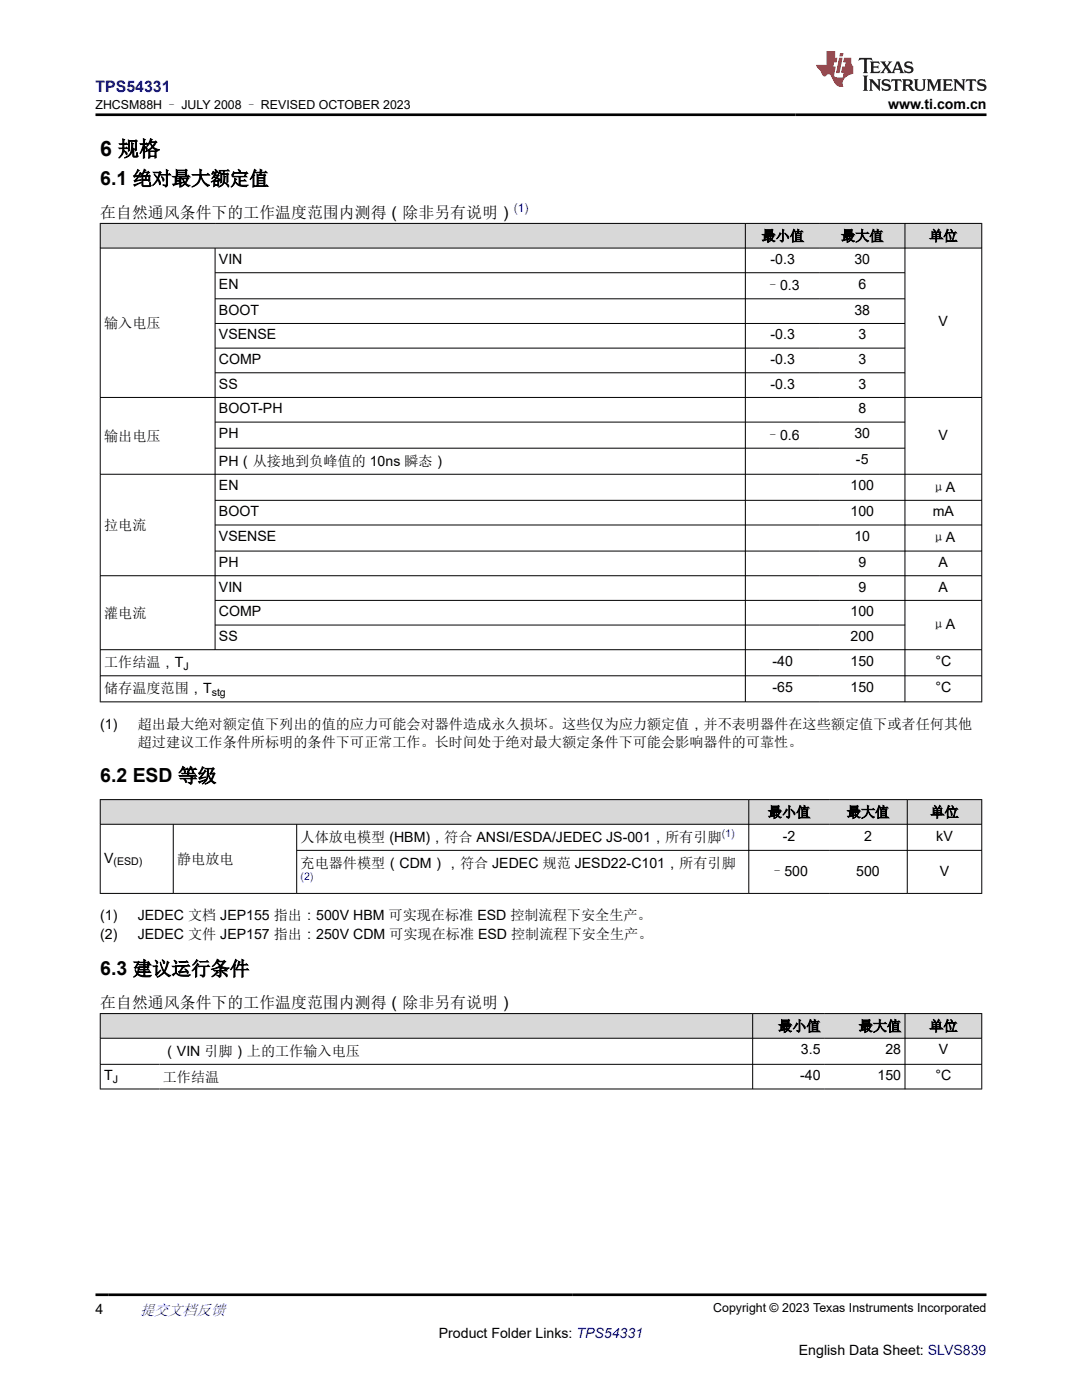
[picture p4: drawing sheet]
<svg xmlns="http://www.w3.org/2000/svg" width="216mm" height="279mm" viewBox="0 0 216 279" stroke-linecap="round" stroke-linejoin="round" font-family="sans-serif">
<defs><g id="words">
<text font-size="4.2" x="20" y="31.2">6 规格</text>
<g font-size="3.9">
<text x="20" y="37">6.1 绝对最大额定值</text>
<text x="20" y="156.1">6.2 ESD 等级</text>
<text x="20" y="194.7">6.3 建议运行条件</text>
</g>
<text font-size="3.2" fill="#00f" x="19" y="18.3">TPS54331</text>
<g font-size="3.2">
<text x="20" y="43.4">在自然通风条件下的工作温度范围内测得（除非另有说明）</text>
<text x="20" y="201.1">在自然通风条件下的工作温度范围内测得（除非另有说明）</text>
</g>
<text font-size="3" fill="#00f" x="27.9" y="262.4">提交文档反馈</text>
<g font-size="2.8">
<text x="177.2" y="21.7">www.ti.com.cn</text>
<text x="43.7" y="52.7">VIN</text>
<text x="152" y="48.1">最小值</text>
<text x="153.8" y="52.7">-0.3</text>
<text x="167.8" y="48.1">最大值</text>
<text x="170.5" y="52.7">30</text>
<text x="185.4" y="48.1">单位</text>
<text x="43.7" y="57.6">EN</text>
<text x="152.8" y="57.9">–0.3</text>
<text x="171.3" y="57.6">6</text>
<text x="20.8" y="65.4">输入电压</text>
<text x="43.7" y="62.8">BOOT</text>
<text x="170.5" y="62.8">38</text>
<text x="187.3" y="65.1">V</text>
<text x="43.7" y="67.7">VSENSE</text>
<text x="153.8" y="67.7">-0.3</text>
<text x="171.3" y="67.7">3</text>
<text x="43.7" y="72.7">COMP</text>
<text x="43.7" y="77.6">SS</text>
<text x="153.8" y="72.7">-0.3</text>
<text x="153.8" y="77.6">-0.3</text>
<text x="171.3" y="72.7">3</text>
<text x="171.3" y="77.6">3</text>
<text x="43.7" y="82.5">BOOT-PH</text>
<text x="171.3" y="82.5">8</text>
<text x="20.8" y="88">输出电压</text>
<text x="43.7" y="87.4">PH</text>
<text x="152.8" y="87.7">–0.6</text>
<text x="170.5" y="87.4">30</text>
<text x="187.3" y="87.7">V</text>
<text x="43.7" y="92.9">PH（从接地到负峰值的 10ns 瞬态）</text>
<text x="170.8" y="92.6">-5</text>
<text x="43.7" y="97.8">EN</text>
<text x="169.7" y="97.8">100</text>
<text x="185.9" y="98.1">μA</text>
<text x="20.8" y="105.8">拉电流</text>
<text x="43.7" y="103">BOOT</text>
<text x="43.7" y="108">VSENSE</text>
<text x="169.7" y="103">100</text>
<text x="170.5" y="108">10</text>
<text x="186.1" y="103">mA</text>
<text x="43.7" y="113.2">PH</text>
<text x="171.3" y="113.2">9</text>
<text x="185.9" y="108.2">μA</text>
<text x="187.3" y="113.2">A</text>
<text x="43.7" y="118.1">VIN</text>
<text x="171.3" y="118.1">9</text>
<text x="187.3" y="118.1">A</text>
<text x="20.8" y="123.3">灌电流</text>
<text x="43.7" y="123">COMP</text>
<text x="169.7" y="123">100</text>
<text x="185.9" y="125.6">μA</text>
<text x="43.7" y="127.9">SS</text>
<text x="169.7" y="127.9">200</text>
<text x="20.8" y="133.1">工作结温，T</text>
<text x="154.2" y="132.9">-40</text>
<text x="169.7" y="132.9">150</text>
<text x="186.7" y="132.9">°C</text>
<text x="20.8" y="138.3">储存温度范围，T</text>
<text x="154.2" y="138.1">-65</text>
<text x="169.7" y="138.1">150</text>
<text x="186.7" y="138.1">°C</text>
<text x="20" y="145.4">(1)</text>
<text x="27.5" y="145.4">超出最大绝对额定值下列出的值的应力可能会对器件造成永久损坏。这些仅为应力额定值，并不表明器件在这些额定值下或者任何其他</text>
<text x="27.5" y="149.1">超过建议工作条件所标明的条件下可正常工作。长时间处于绝对最大额定条件下可能会影响器件的可靠性。</text>
<text x="60" y="168">人体放电模型 (HBM)，符合 ANSI/ESDA/JEDEC JS-001，所有引脚</text>
<text x="153.2" y="163.1">最小值</text>
<text x="156.2" y="167.8">-2</text>
<text x="169" y="163.1">最大值</text>
<text x="172.4" y="167.8">2</text>
<text x="185.6" y="163.1">单位</text>
<text x="186.8" y="167.8">kV</text>
<text x="20.8" y="172.1">V</text>
<text x="35.3" y="172.4">静电放电</text>
<text x="60" y="173.2">充电器件模型（CDM），符合 JEDEC 规范 JESD22-C101，所有引脚</text>
<text x="153.7" y="174.9">–500</text>
<text x="170.9" y="174.7">500</text>
<text x="187.5" y="174.7">V</text>
<text x="20" y="183.7">(1)</text>
<text x="27.5" y="183.7">JEDEC 文档 JEP155 指出：500V HBM 可实现在标准 ESD 控制流程下安全生产。</text>
<text x="20" y="187.3">(2)</text>
<text x="27.5" y="187.3">JEDEC 文件 JEP157 指出：250V CDM 可实现在标准 ESD 控制流程下安全生产。</text>
<text x="155.3" y="205.8">最小值</text>
<text x="171.3" y="205.8">最大值</text>
<text x="185.4" y="205.8">单位</text>
<text x="20.8" y="215.6">T</text>
<text x="32.5" y="210.7">（VIN 引脚）上的工作输入电压</text>
<text x="32.5" y="215.9">工作结温</text>
<text x="159.7" y="215.6">-40</text>
<text x="159.8" y="210.4">3.5</text>
<text x="175.1" y="215.6">150</text>
<text x="176.7" y="210.4">28</text>
<text x="186.7" y="215.6">°C</text>
<text x="187.3" y="210.4">V</text>
<text x="19" y="262.1">4</text>
<text x="87.6" y="266.9">Product Folder Links: TPS54331</text>
<text x="159.4" y="270.3">English Data Sheet: SLVS839</text>
</g>
<g font-size="2.5">
<text x="19" y="21.8">ZHCSM88H – JULY 2008 – REVISED OCTOBER 2023</text>
<text x="142.3" y="261.8">Copyright © 2023 Texas Instruments Incorporated</text>
</g>
<text font-size="2.4" fill="#00f" x="102.6" y="42.4">(1)</text>
<g font-size="2.1">
<text x="36.6" y="133.7">J</text>
<text x="42.2" y="138.9">stg</text>
<text x="22.6" y="172.7">(ESD)</text>
<text x="22.5" y="216.2">J</text>
</g>
<g font-size="2.1" fill="#00f">
<text x="144" y="167">(1)</text>
<text x="60" y="175.6">(2)</text>
</g>
</g></defs>
<g fill="#d8d8d8">
<path d="M20 44.6h175.9v4.9h-175.9z" fill-rule="evenodd"/>
<path d="M20.1 44.6h22.8v4.8h-22.8z" fill-rule="evenodd"/>
<path d="M42.9 44.6h105.8v4.8h-105.8z" fill-rule="evenodd"/>
<path d="M148.8 44.6h14.8v4.8h-14.8z" fill-rule="evenodd"/>
<path d="M163.6 44.6h16.9v4.8h-16.9z" fill-rule="evenodd"/>
<path d="M180.6 44.6h15.2v4.8h-15.2z" fill-rule="evenodd"/>
</g>
<g fill="none" stroke="#000" stroke-width=".2">
<path d="M19.9 44.6h176.1M19.9 49.5h176.1M20 44.5v95.6M42.9 49.5v80.2M42.9 54.4h137.7M42.9 59.6h137.7M148.7 44.5v95.6M180.6 44.5v95.6M195.9 44.5v95.6M19.9 79.3h176.1M42.9 64.6h137.7M42.9 69.5h137.7"/>
<path d="M42.9 74.4h137.7M19.9 94.6h176.1M42.9 84.2h137.7M42.9 89.4h137.7M42.9 99.9h153.1M19.9 114.9h176.1M42.9 104.8h153.1M42.9 110h153.1M42.9 119.8h153.1M19.9 134.9h176.1M42.9 124.7h137.7M196 129.7h-176.1"/>
<path d="M19.9 140.1h176.1"/>
</g>
<g fill="#d8d8d8">
<path d="M20 159.6h175.9v4.9h-175.9z" fill-rule="evenodd"/>
<path d="M20.1 159.6h129.2v4.8h-129.2z" fill-rule="evenodd"/>
<path d="M149.5 159.6h15.9v4.8h-15.9z" fill-rule="evenodd"/>
<path d="M165.4 159.6h15.6v4.8h-15.6z" fill-rule="evenodd"/>
<path d="M181.1 159.6h14.7v4.8h-14.7z" fill-rule="evenodd"/>
</g>
<path d="M19.9 159.6h176.1M20 159.5v18.9M149.4 159.5v18.9M181 159.5v18.9M195.9 159.5v18.9M19.9 164.5h176.1M19.9 178.3h176.1M34.6 164.5v13.9M59.2 164.5v13.9M59.2 169.7h136.8" fill="none" stroke="#000" stroke-width=".2"/>
<g fill="#d8d8d8">
<path d="M20 202.3h175.9v4.9h-175.9z" fill-rule="evenodd"/>
<path d="M20.1 202.3h130v4.8h-130z" fill-rule="evenodd"/>
<path d="M150.2 202.3h14.2v4.8h-14.2z" fill-rule="evenodd"/>
<path d="M164.4 202.3h16.1v4.8h-16.1z" fill-rule="evenodd"/>
<path d="M180.6 202.3h15.2v4.8h-15.2z" fill-rule="evenodd"/>
</g>
<path d="M19.9 202.3h176.1M19.9 207.2h176.1M19.9 212.4h176.1M19.9 217.3h176.1M20 202.2v15.2M150.2 202.2v15.2M180.6 202.2v15.2M195.9 202.2v15.2" fill="none" stroke="#000" stroke-width=".2"/>
<path d="M171.5 11.6l-.2 .5 .5-.2h.6v.1v2.2l-.2 .4h1l-.2-.4v-2.2v-.1h.5l.5 .2-.1-.5zM173.6 12.3l.2 .4v1.5l-.2 .4h1.9l.1-.6a1.08 1.08 0 0 1-1.3 .2v-.7h.6l.4 .2v-.7l-.4 .2h-.6v-.5l.2-.2a1 1 0 0 1 1 .3l-.1-.5zM175.7 12.3l.9 1.1-1 1.2h.9l-.2-.2 .5-.8 .4 .8-.2 .2h1.6l-.2-.2 .2-.5h.9l.1 .5-.1 .2h.9l-.2-.3-.8-2h-.5l-.9 2.2-.9-1.1 .9-1.1h-.8l.2 .2-.4 .6-.4-.6 .2-.2zM179 12.7l.4 1h-.7zM180.7 12.4a.65 .65 0 0 0-.2 .7 .65 .65 0 0 0 .6 .5l.6 .1 .1 .3a.79 .79 0 0 1-.7 .4 .79 .79 0 0 1-.7-.5l.1 .7 .2-.1a.93 .93 0 0 0 1.1 .1 .93 .93 0 0 0 .4-1 1.46 1.46 0 0 0-1.2-.6l-.1-.3a1.09 1.09 0 0 1 1.2 .2l-.2-.6-.1 .1-.5-.2zM172.2 15.1l.2 .4v2.2l-.2 .4h1l-.2-.4v-2.2l.2-.4zM173.4 15.8l.2 .4v1.5l-.2 .4h.8l-.3-.4 .1-1.3 1.6 1.8v-2l.2-.4h-.7l.1 .2 .1 1.1-1.2-1.3zM176.2 15.9a.65 .65 0 0 0-.2 .8 .65 .65 0 0 0 .6 .4l.6 .2 .1 .2a.79 .79 0 0 1-.7 .4 .79 .79 0 0 1-.7-.5l.1 .7 .2-.1a.93 .93 0 0 0 1.1 .1 .93 .93 0 0 0 .4-.9 1.46 1.46 0 0 0-1.2-.6l-.1-.4a1.09 1.09 0 0 1 1.2 .2l-.1-.6-.2 .1-.5-.1zM177.9 15.8l-.1 .6a.63 .63 0 0 1 .8-.3v1.6l-.3 .4h1l-.2-.4v-1.6a.66 .66 0 0 1 .8 .3l-.1-.6zM180 15.8l.2 .4v1.5l-.2 .4h1l-.2-.2-.1-.7h.5l.1 .2a.79 .79 0 0 0 1.2 .6l-1-.9a.61 .61 0 0 0 .6-.6 .61 .61 0 0 0-.5-.7zM180.8 16.1h.1a.47 .47 0 0 1 .5 .1 .47 .47 0 0 1 .1 .5l-.1 .1-.7 .1zM182.3 15.8l.2 .2a2.27 2.27 0 0 0 .4 2 1.04 1.04 0 0 0 1.7-.7v-1.3l.2-.2h-.8l.2 .4v1.1a.6 .6 0 0 1-.6 .6 .6 .6 0 0 1-.6-.6v-1.1l.3-.4zM184.9 15.8l.2 .4v1.5l-.2 .4h.8l-.3-.4v-1.4l.9 1.9 .9-1.9v1.4l-.3 .4h1l-.2-.4v-1.5l.2-.4h-.8l-.7 1.5-.6-1.5zM188.1 15.8l.2 .4v1.5l-.2 .4h1.9l.1-.6a1.09 1.09 0 0 1-1.3 .2v-.7h.6l.4 .2v-.6l-.4 .2h-.6v-.6l.2-.1a1.01 1.01 0 0 1 1 .3l-.1-.6zM190.2 15.8l.3 .4v1.5l-.3 .4h.8l-.2-.4v-1.3l1.6 1.8v-2l.2-.4h-.7l.2 .2v1.1l-1.2-1.3zM192.8 15.8l-.1 .6a.63 .63 0 0 1 .8-.3v1.6l-.3 .4h1l-.2-.4v-1.6a.66 .66 0 0 1 .8 .3l-.1-.6zM195.2 15.9a.65 .65 0 0 0-.2 .8 .65 .65 0 0 0 .6 .4l.6 .2 .2 .2a.79 .79 0 0 1-.7 .4 .79 .79 0 0 1-.7-.5l.1 .7 .2-.1a.93 .93 0 0 0 1 .1 .93 .93 0 0 0 .5-.9 1.46 1.46 0 0 0-1.3-.6v-.4a1.09 1.09 0 0 1 1.2 .2l-.2-.6-.2 .1-.5-.1z" fill="#231f20"/>
<path d="M164.9 10.2v2.8h-2l.1 .3 .8 1a.95 .95 0 0 0 1 .9 .59 .59 0 0 1 .5-.4 .59 .59 0 0 1 .5 .4l.4 .7a1.59 1.59 0 0 0 2.1 1.4 1.61 1.61 0 0 1 1-2.3l1-.3-.1-1.5a1.59 1.59 0 0 1-.3-1.7h-1.5l-.2 .9h.6l-.2 .9h-.5l-.2 1v.2l.4 .1-.1 .9h-.7a.73 .73 0 0 1-1-.7l.3-1.5h-.5l.1-.9h.5l.2-.9h-.5v-1.3zM167.4 11.5l-.6 3.1h.7l.6-3.1zM167.6 10.6l-.1 .6h.7l.1-.6z" fill="#ed1c24"/>
<path d="M19 22.9h177.8M19 258.4h177.8" fill="none" stroke="#000" stroke-width=".53"/>
<use href="#words"/>
</svg>
